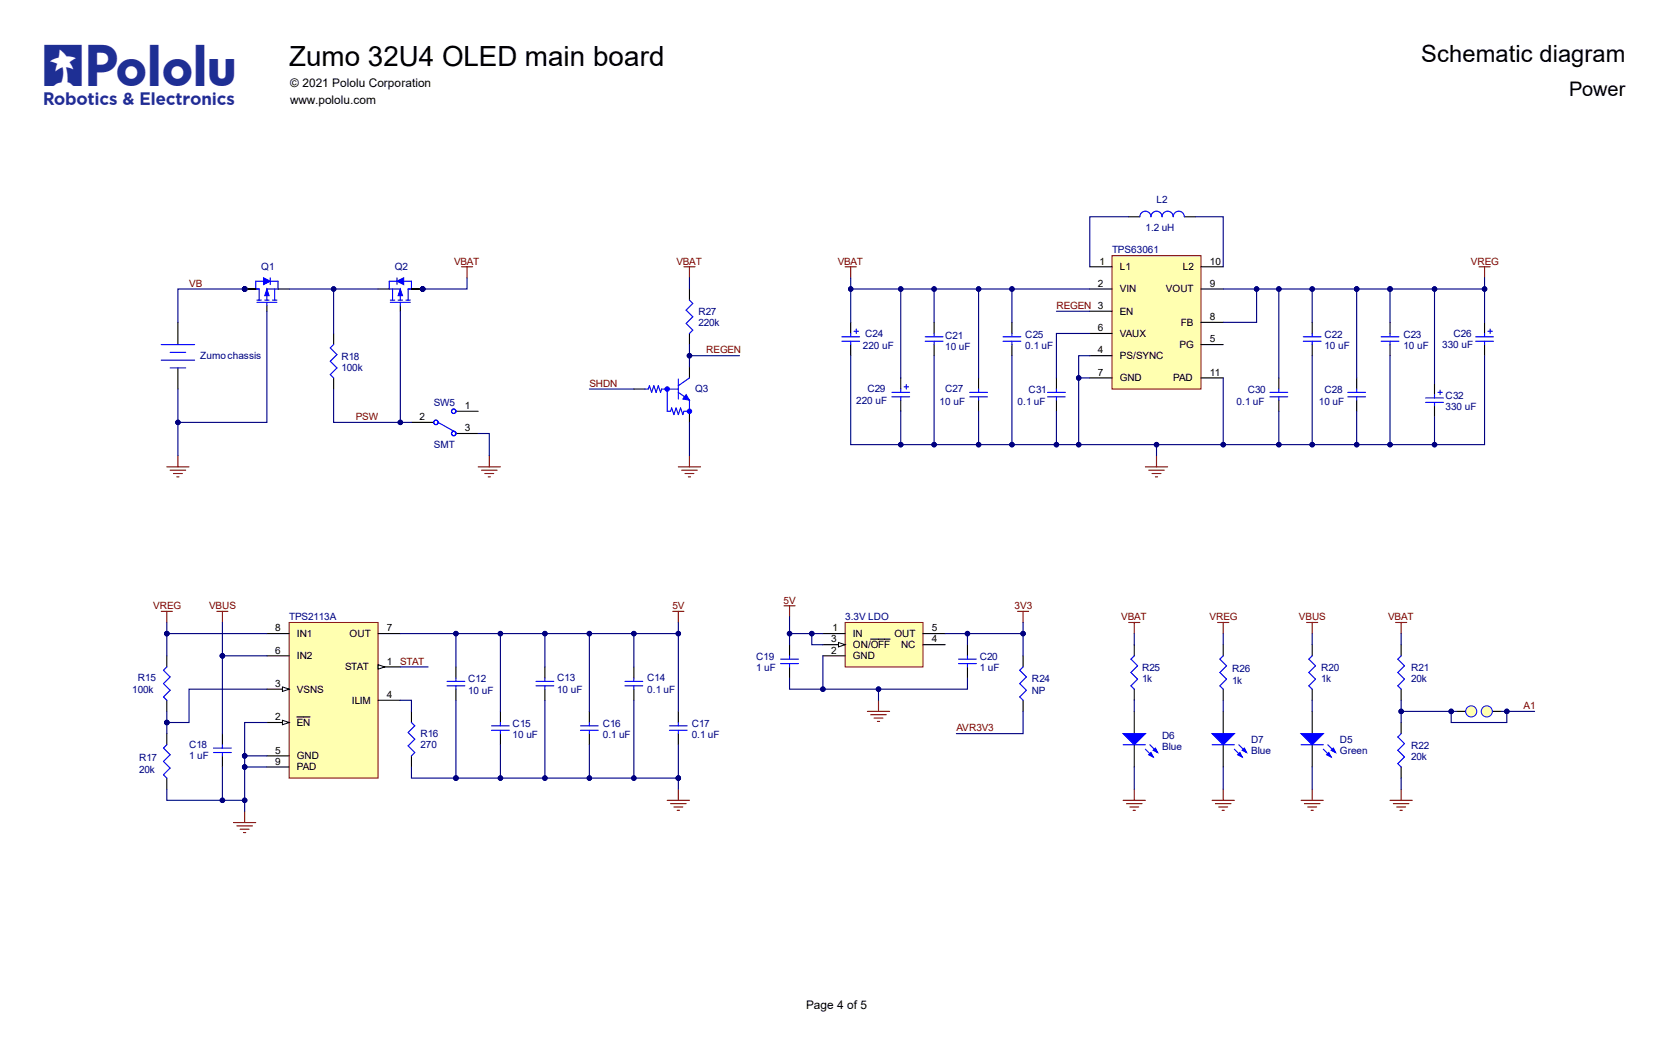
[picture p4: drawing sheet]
<svg xmlns="http://www.w3.org/2000/svg" width="381mm" height="241mm" viewBox="0 0 381 241" stroke-linecap="round" stroke-linejoin="round" font-family="sans-serif">
<defs><g id="words">
<text font-size="9.4" fill="#1e2f94" x="10.2" y="19.5">R</text>
<text font-size="6.3" x="66" y="15.1">Zumo 32U4 OLED main board</text>
<text font-size="5.4" x="324.4" y="14">Schematic diagram</text>
<text font-size="4.6" x="358.2" y="21.9">Power</text>
<text font-size="3.9" fill="#00f" x="156.6" y="95.8">PIQ302</text>
<g font-size="2.7">
<text x="66.3" y="23.8">www.pololu.com</text>
<text x="66.3" y="20">© 2021 Pololu Corporation</text>
<text x="184" y="230.3">Page 4 of 5</text>
</g>
<g font-size="2.3" fill="#000080">
<text x="264" y="46.4">L2</text>
<text x="261.5" y="52.8">1.2 uH</text>
<text x="253.9" y="57.9">TPS63061</text>
<text x="59.7" y="61.7">Q1</text>
<text x="90.1" y="61.7">Q2</text>
<text x="159.4" y="71.8">R27</text>
<text x="159.4" y="74.4">220k</text>
<text x="197.5" y="76.9">C24</text>
<text x="215.8" y="77.4">C21</text>
<text x="234.1" y="77.1">C25</text>
<text x="302.3" y="77.1">C22</text>
<text x="320.4" y="77.1">C23</text>
<text x="331.8" y="76.9">C26</text>
<text x="45.7" y="82">Zumo chassis</text>
<text x="77.9" y="82.2">R18</text>
<text x="197" y="79.7">220 uF</text>
<text x="215.8" y="79.9">10 uF</text>
<text x="234.1" y="79.7">0.1 uF</text>
<text x="302.3" y="79.7">10 uF</text>
<text x="320.4" y="79.7">10 uF</text>
<text x="329.2" y="79.4">330 uF</text>
<text x="77.9" y="84.8">100k</text>
<text x="158.7" y="89.6">Q3</text>
<text x="198" y="89.6">C29</text>
<text x="215.8" y="89.6">C27</text>
<text x="234.8" y="89.8">C31</text>
<text x="284.8" y="89.8">C30</text>
<text x="302.3" y="89.8">C28</text>
<text x="99" y="92.6">SW5</text>
<text x="195.5" y="92.1">220 uF</text>
<text x="214.5" y="92.4">10 uF</text>
<text x="232.3" y="92.4">0.1 uF</text>
<text x="282.3" y="92.4">0.1 uF</text>
<text x="301.1" y="92.4">10 uF</text>
<text x="330" y="93.6">330 uF</text>
<text x="330" y="91.1">C32</text>
<text x="99" y="102.3">SMT</text>
<text x="66" y="141.6">TPS2113A</text>
<text x="192.9" y="141.6">3.3V LDO</text>
<text x="31.5" y="155.6">R15</text>
<text x="106.9" y="155.8">C12</text>
<text x="127.2" y="155.6">C13</text>
<text x="147.7" y="155.6">C14</text>
<text x="172.6" y="153.3">1 uF</text>
<text x="172.6" y="150.7">C19</text>
<text x="223.6" y="153.3">1 uF</text>
<text x="223.6" y="150.7">C20</text>
<text x="235.6" y="155.8">R24</text>
<text x="260.7" y="155.8">1k</text>
<text x="260.7" y="153.3">R25</text>
<text x="281.3" y="153.5">R26</text>
<text x="301.6" y="155.8">1k</text>
<text x="301.6" y="153.3">R20</text>
<text x="322.1" y="155.8">20k</text>
<text x="322.1" y="153.3">R21</text>
<text x="30.2" y="158.1">100k</text>
<text x="106.9" y="158.3">10 uF</text>
<text x="127.2" y="158.1">10 uF</text>
<text x="147.7" y="158.1">0.1 uF</text>
<text x="235.6" y="158.3">NP</text>
<text x="281.3" y="156.1">1k</text>
<text x="117" y="166">C15</text>
<text x="137.6" y="166">C16</text>
<text x="157.9" y="166">C17</text>
<text x="31.7" y="173.8">R17</text>
<text x="43.2" y="173.3">1 uF</text>
<text x="43.2" y="170.8">C18</text>
<text x="96" y="170.8">270</text>
<text x="96" y="168.2">R16</text>
<text x="117" y="168.5">10 uF</text>
<text x="137.6" y="168.5">0.1 uF</text>
<text x="157.9" y="168.5">0.1 uF</text>
<text x="265.3" y="168.7">D6</text>
<text x="265.3" y="171.3">Blue</text>
<text x="285.6" y="169.5">D7</text>
<text x="285.6" y="172">Blue</text>
<text x="305.9" y="169.5">D5</text>
<text x="305.9" y="172">Green</text>
<text x="322.1" y="173.6">20k</text>
<text x="322.1" y="171">R22</text>
<text x="31.7" y="176.4">20k</text>
</g>
<g font-size="2.3" fill="#800000">
<text x="43.2" y="65.5">VB</text>
<text x="103.7" y="60.4">VBAT</text>
<text x="154.4" y="60.4">VBAT</text>
<text x="191.2" y="60.4">VBAT</text>
<text x="335.8" y="60.4">VREG</text>
<text x="241.2" y="70.5">REGEN 3</text>
<text x="161.2" y="80.7">REGEN</text>
<text x="134.5" y="88.3">SHDN</text>
<text x="81.2" y="95.9">PSW</text>
<text x="178.9" y="137.8">5V</text>
<text x="34.9" y="139.1">VREG</text>
<text x="47.7" y="139.1">VBUS</text>
<text x="153.5" y="139.1">5V</text>
<text x="231.6" y="139.1">3V3</text>
<text x="256" y="141.6">VBAT</text>
<text x="276.1" y="141.6">VREG</text>
<text x="296.5" y="141.6">VBUS</text>
<text x="316.9" y="141.6">VBAT</text>
<text x="91.4" y="151.7">STAT</text>
<text x="347.8" y="161.9">A1</text>
<text x="218.3" y="167">AVR3V3</text>
</g>
<g font-size="2.3">
<text x="250.6" y="65.5">2</text>
<text x="251" y="60.4">1</text>
<text x="255.6" y="61.7">L1</text>
<text x="270" y="61.7">L2</text>
<text x="276.2" y="65.5">9</text>
<text x="276.2" y="60.4">10</text>
<text x="255.6" y="66.7">VIN</text>
<text x="255.6" y="71.8">EN</text>
<text x="266.1" y="66.7">VOUT</text>
<text x="250.6" y="75.6">6</text>
<text x="255.6" y="76.9">VAUX</text>
<text x="269.6" y="74.4">FB</text>
<text x="276.2" y="73.1">8</text>
<text x="250.6" y="80.7">4</text>
<text x="255.6" y="82">PS/SYNC</text>
<text x="269.3" y="79.4">PG</text>
<text x="276.2" y="78.2">5</text>
<text x="250.6" y="85.8">7</text>
<text x="255.6" y="87">GND</text>
<text x="267.8" y="87">PAD</text>
<text x="276.2" y="85.8">11</text>
<text x="95.8" y="95.9">2</text>
<text x="106.1" y="93.4">1</text>
<text x="106.1" y="98.5">3</text>
<text x="62.8" y="149.2">6</text>
<text x="62.8" y="144.1">8</text>
<text x="67.8" y="145.4">IN1</text>
<text x="79.8" y="145.4">OUT</text>
<text x="88.3" y="144.1">7</text>
<text x="189.7" y="146.7">3</text>
<text x="189.7" y="149.2">2</text>
<text x="190.1" y="144.1">1</text>
<text x="194.7" y="145.4">IN</text>
<text x="194.7" y="147.9">ON/OFF</text>
<text x="204.2" y="145.4">OUT</text>
<text x="205.7" y="147.9">NC</text>
<text x="212.7" y="146.7">4</text>
<text x="212.7" y="144.1">5</text>
<text x="67.8" y="150.5">IN2</text>
<text x="78.8" y="153">STAT</text>
<text x="88.3" y="151.7">1</text>
<text x="194.7" y="150.5">GND</text>
<text x="62.8" y="156.8">3</text>
<text x="67.8" y="158.1">VSNS</text>
<text x="80.3" y="160.6">ILIM</text>
<text x="88.3" y="159.4">4</text>
<text x="62.8" y="164.4">2</text>
<text x="67.8" y="165.7">EN</text>
<text x="62.8" y="172">5</text>
<text x="67.8" y="173.3">GND</text>
<text x="62.8" y="174.6">9</text>
<text x="67.8" y="175.9">PAD</text>
</g>
<g font-size="1.1" fill="#000080">
<text x="55" y="66">PIQ101</text>
<text x="93.1" y="66">PIQ201</text>
</g>
<text font-size="1.1" fill="#00f" x="58.3" y="66">6</text>
</g></defs>
<path d="M253.9 58.4h20.3v30.4h-20.3z" fill-rule="evenodd" fill="#ffffb0"/>
<path d="M253.9 58.4h20.3v30.4h-20.3z" fill="none" stroke="#800000" stroke-width=".23"/>
<g fill="none" stroke="#000" stroke-width=".25">
<path d="M257.7 49.5h2.5M270.4 49.5h2.5M91.4 69.8v1.3M213.2 73.6v2.5M213.2 78.7v2.5M248.8 60.9h5.1M248.8 66h5.1M248.8 76.1h5.1M248.8 71.1h5.1M274.2 60.9h5M274.2 73.6h5M274.2 66h5"/>
<path d="M274.2 78.7h5M299.5 73.6v2.5M299.5 78.7v2.5M317.3 73.6v2.5M317.3 78.7v2.5M223.4 86.3v2.5M223.4 91.4v2.5M241.2 86.3v2.5M241.2 91.4v2.5M248.8 86.3h5.1M248.8 81.2h5.1M274.2 86.3h5"/>
</g>
<g fill="none" stroke="#00f" stroke-width=".25">
<path d="M260.2 49.5a1.27 1.27 0 0 1 1.3-1.3 1.27 1.27 0 0 1 1.2 1.3 1.27 1.27 0 0 1 1.3-1.3 1.27 1.27 0 0 1 1.3 1.3 1.27 1.27 0 0 1 1.2-1.3 1.27 1.27 0 0 1 1.3 1.3 1.27 1.27 0 0 1 1.3-1.3 1.27 1.27 0 0 1 1.3 1.3M88.8 66h2.6v2.5M89.1 69h4.6M89.1 68.5h1M89.6 66v2.5M90.9 68.5h1M91.4 69v.8M92.7 68.5h1M93.2 66v2.5M211.2 76.9h4.1M211.2 77.9h4.1M213.2 76.1v.8"/>
<path d="M213.2 77.9v.8M297.5 76.9h4.1M297.5 77.9h4.1M299.5 76.1v.8M299.5 77.9v.8M315.3 76.9h4M315.3 77.9h4M317.3 76.1v.8M317.3 77.9v.8M221.4 89.6h4M221.4 90.6h4M223.4 88.8v.8"/>
<path d="M223.4 90.6v.8M239.1 89.6h4.1M239.1 90.6h4.1M241.2 88.8v.8M241.2 90.6v.8"/>
</g>
<g fill="none" stroke="#800000" stroke-width=".25">
<path d="M105.3 60.9h2.6M106.6 60.9v2.5M192.9 60.9h2.6M194.2 60.9v2.5M337.6 60.9h2.6M338.9 60.9v2.5M38.1 106.6h5.1M38.8 107.3h3.6M39.6 108.1h2M40.4 108.9h.5M40.6 104v2.6M261.5 106.6h5"/>
<path d="M262.2 107.3h3.6M263 108.1h2M263.8 108.9h.5M264 104v2.6"/>
</g>
<path d="M91.4 66l.5 1.5h-1z" fill="#00f"/>
<path d="M91.4 66l.5 1.5h-1z" fill="none" stroke="#00f" stroke-width=".23"/>
<path d="M90.6 64.2l1.5-.8v1.6z" fill="#00f"/>
<path d="M58.6 69h4.6M58.6 68.5h1.1M59.1 66v2.5M60.4 68.5h1M60.9 69v.8M62.2 68.5h1M62.7 66v2.5M63.5 66h-2.6v2.5M90.6 64.2l1.5-.8v1.6zM90.6 63.4v1.6M90.6 64.2h-1.8v1.8M92.1 64.2h1.8v1.8" fill="none" stroke="#00f" stroke-width=".25"/>
<path d="M60.9 69.8v1.3M86.3 66h2.5M93.9 66h2.6" fill="none" stroke="#000" stroke-width=".25"/>
<path d="M60.9 66l.5 1.5h-1z" fill="#00f"/>
<path d="M60.9 66l.5 1.5h-1z" fill="none" stroke="#00f" stroke-width=".23"/>
<path d="M60.2 63.4l1.5 .8-1.5 .8z" fill="#00f"/>
<g fill="none" stroke="#00f" stroke-width=".25">
<path d="M36.8 78.7h7.6M60.2 63.4l1.5 .8-1.5 .8zM60.2 64.2h-1.8v1.8M61.7 63.4v1.6M61.7 64.2h1.8v1.8M76.2 78.7l-.8 .7 1.5 1.5-1.5 1.6 1.5 1.5-1.5 1.5 .8 .8M157.4 68.5l.8 .8-1.6 1.5 1.6 1.5-1.6 1.5 1.6 1.6-.8 .7M229 76.9h4M229 77.9h4M231 76.1v.8M231 77.9v.8M36.8 82.2h7.6"/>
<path d="M38.8 80.4h3.6M38.8 84h3.6M154.9 89.6l2.5 1.8M154.9 86.5v4.6M157.4 86.3l-2.5 1.8"/>
</g>
<path d="M40.6 73.6v5.1M55.8 66h2.6M63.5 66h2.5M76.2 76.1v2.6M157.4 66v2.5M157.4 76.1v2.6M231 73.6v2.5M231 78.7v2.5M40.6 84v4.8M76.2 86.3v2.5M144.7 88.8h2.5M157.4 83.7v2.6" fill="none" stroke="#000" stroke-width=".25"/>
<path d="M156.1 60.9h2.6M157.4 60.9v2.5M109.2 106.6h5M109.9 107.3h3.6M110.7 108.1h2M111.4 108.9h.5M111.7 104v2.6M154.9 106.6h5M155.6 107.3h3.6M156.4 108.1h2M157.1 108.9h.5M157.4 104v2.6" fill="none" stroke="#800000" stroke-width=".25"/>
<path d="M156.6 90.1l.8 1.3-1.5-.3z" fill="#00f"/>
<path d="M156.6 90.1l.8 1.3-1.5-.3z" fill="none" stroke="#00f" stroke-width=".23"/>
<path d="M147.2 88.8h.8l.3-.7 .5 1.5 .5-1.5 .5 1.5 .5-1.5 .5 1.5 .2-.8h3.9M152.3 88.8v5.1h.8l.2-.8 .5 1.6 .5-1.6 .6 1.6 .5-1.6M157.4 91.4v2.5" fill="none" stroke="#00f" stroke-width=".25"/>
<circle cx="152.3" cy="88.8" r=".51" fill="#00f"/>
<circle cx="152.3" cy="88.8" r=".51" fill="none" stroke="#00f" stroke-width=".23"/>
<path d="M93.9 96.4h5.1M104.1 99h5.1M104.1 93.9h5.1M291.9 86.3v2.5M291.9 91.4v2.5M309.7 86.3v2.5M309.7 91.4v2.5M258.9 162.4v5.1M258.9 170v5.1" fill="none" stroke="#000" stroke-width=".25"/>
<g fill="none" stroke="#00f" stroke-width=".25">
<path d="M100 96.4l4.1 2.3M289.9 89.6h4.1M289.9 90.6h4.1M291.9 88.8v.8M291.9 90.6v.8M307.7 89.6h4M307.7 90.6h4M309.7 88.8v.8M309.7 90.6v.8"/>
<circle cx="99.5" cy="96.4" r=".51"/>
<circle cx="103.6" cy="99" r=".51"/>
<circle cx="103.6" cy="93.9" r=".51"/>
</g>
<path d="M256.4 167.5h5.1l-2.6 2.5z" fill="#00f"/>
<path d="M256.4 167.5h5.1l-2.6 2.5zM261.5 171l1.7 1.8M262.5 170l1.8 1.8" fill="none" stroke="#00f" stroke-width=".25"/>
<path d="M262.2 172.3l.5-.5 .5 1z" fill="#00f"/>
<path d="M262.7 171.8l.5 1-1-.5z" fill="none" stroke="#00f" stroke-width=".25"/>
<path d="M263.2 171.3l.6-.5 .5 1z" fill="#00f"/>
<g fill="none" stroke="#00f" stroke-width=".25">
<path d="M192.2 76.9h4M192.2 77.9h4M194.2 76.1v.8M194.2 77.9v.8M195 75.6h1M195.5 75.1v1M336.9 76.9h4M336.9 77.9h4M338.9 76.1v.8M338.9 77.9v.8M339.7 75.6h1M340.2 75.1v1"/>
<path d="M203.6 89.6h4.1M203.6 90.6h4.1M205.6 88.8v.8M205.6 90.6v.8M206.4 88.3h1M206.9 87.8v1M325.4 90.8h4.1M325.4 91.9h4.1M327.5 90.1v.7M327.5 91.9v.7M328.2 89.6h1M328.7 89.1v1"/>
<path d="M258.9 149.7l-.7 .8 1.5 1.5-1.5 1.5 1.5 1.5-1.5 1.6 .7 .7M256.4 170h5.1M263.2 171.3l.6-.5 .5 1z"/>
</g>
<path d="M257.7 142.1h2.5M258.9 142.1v2.5M256.4 182.7h5.1M257.2 183.5h3.5M257.9 184.2h2M258.7 185h.5M258.9 180.2v2.5" fill="none" stroke="#800000" stroke-width=".25"/>
<path d="M194.2 73.6v2.5M194.2 78.7v2.5M338.9 73.6v2.5M338.9 78.7v2.5M205.6 86.3v2.5M205.6 91.4v2.5M327.5 87.5v2.6M327.5 92.6v2.6M258.9 147.2v2.5M258.9 157.3v2.6" fill="none" stroke="#000" stroke-width=".25"/>
<path d="M192.9 142.1h17.8v10.2h-17.8z" fill-rule="evenodd" fill="#ffffb0"/>
<path d="M192.9 142.1h17.8v10.2h-17.8z" fill="none" stroke="#800000" stroke-width=".23"/>
<path d="M187.9 144.6h5M187.9 147.2h5" fill="none" stroke="#000" stroke-width=".25"/>
<path d="M191.4 146.7l1.5 .5-1.5 .5z" fill="#f8fcff"/>
<path d="M191.4 146.7l1.5 .5-1.5 .5z" fill="none" stroke="#000" stroke-width=".23"/>
<g fill="none" stroke="#000" stroke-width=".25">
<path d="M144.7 152.3v2.5M144.7 157.3v2.6M180.2 147.2v2.5M180.2 152.3v2.5M187.9 149.7h5M198.7 145.9h4.5M210.7 144.6h5.1M210.7 147.2h5.1M220.9 147.2v2.5M220.9 152.3v2.5M233.5 149.7v2.6M233.5 159.9v2.5"/>
<path d="M154.9 162.4v2.5M154.9 167.5v2.5"/>
</g>
<g fill="none" stroke="#800000" stroke-width=".25">
<path d="M36.8 139.6h2.5M38.1 139.6v2.5M49.5 139.6h2.5M50.8 139.6v2.5M153.6 139.6h2.5M154.9 139.6v2.5M179 138.3h2.5M180.2 138.3v2.5M232.3 139.6h2.5M233.5 139.6v2.5M200.5 159.9v2.5M198 162.4h5.1"/>
<path d="M198.8 163.2h3.5M199.5 163.9h2.1M200.3 164.7h.5M53.3 187.8h5.1M54.1 188.5h3.5M54.8 189.3h2.1M55.6 190.1h.5M55.8 185.2v2.6M152.3 182.7h5.1M153.1 183.5h3.5M153.8 184.2h2.1M154.6 185h.5"/>
<path d="M154.9 180.2v2.5"/>
</g>
<g fill="none" stroke="#00f" stroke-width=".25">
<path d="M142.7 155.6h4M142.7 156.6h4M144.7 154.8v.8M144.7 156.6v.7M178.2 150.5h4.1M178.2 151.5h4.1M180.2 149.7v.8M180.2 151.5v.8M218.8 150.5h4.1M218.8 151.5h4.1M220.9 149.7v.8M220.9 151.5v.8"/>
<path d="M233.5 152.3l-.7 .7 1.5 1.5-1.5 1.6 1.5 1.5-1.5 1.5 .7 .8M152.8 165.7h4.1M152.8 166.7h4.1M154.9 164.9v.8M154.9 166.7v.8"/>
</g>
<path d="M66 142.1h20.3v35.5h-20.3z" fill-rule="evenodd" fill="#ffffb0"/>
<path d="M66 142.1h20.3v35.5h-20.3z" fill="none" stroke="#800000" stroke-width=".23"/>
<path d="M86.3 152.3h5.1" fill="none" stroke="#000" stroke-width=".25"/>
<path d="M86.3 151.7l1.5 .6-1.5 .5z" fill="#f8fcff"/>
<path d="M86.3 151.7l1.5 .6-1.5 .5z" fill="none" stroke="#000" stroke-width=".23"/>
<path d="M60.9 164.9h5.1" fill="none" stroke="#000" stroke-width=".25"/>
<path d="M64.5 164.4l1.5 .5-1.5 .5z" fill="#f8fcff"/>
<path d="M64.5 164.4l1.5 .5-1.5 .5z" fill="none" stroke="#000" stroke-width=".23"/>
<path d="M60.9 157.3h5.1M67.8 163.7h3" fill="none" stroke="#000" stroke-width=".25"/>
<path d="M64.5 156.8l1.5 .5-1.5 .5z" fill="#f8fcff"/>
<path d="M64.5 156.8l1.5 .5-1.5 .5z" fill="none" stroke="#000" stroke-width=".23"/>
<g fill="none" stroke="#000" stroke-width=".25">
<path d="M38.1 149.7v2.6M38.1 159.9v2.5M60.9 149.7h5.1M60.9 144.6h5.1M86.3 159.9h5.1M86.3 144.6h5.1M104.1 152.3v2.5M104.1 157.3v2.6M124.4 152.3v2.5M124.4 157.3v2.6M38.1 167.5v2.5M38.1 177.6v2.6"/>
<path d="M50.8 167.5v2.5M50.8 172.6v2.5M60.9 172.6h5.1M60.9 175.1h5.1M93.9 162.4v2.5M93.9 172.6v2.5M114.2 162.4v2.5M114.2 167.5v2.5M134.5 162.4v2.5M134.5 167.5v2.5M299.5 162.4v5.1M299.5 170v5.1"/>
</g>
<g fill="none" stroke="#00f" stroke-width=".25">
<path d="M38.1 152.3l-.8 .7 1.5 1.5-1.5 1.6 1.5 1.5-1.5 1.5 .8 .8M102 155.6h4.1M102 156.6h4.1M104.1 154.8v.8M104.1 156.6v.7M122.4 155.6h4M122.4 156.6h4M124.4 154.8v.8M124.4 156.6v.7M38.1 170l-.8 .8 1.5 1.5-1.5 1.5 1.5 1.5-1.5 1.6 .8 .7M48.7 170.8h4.1M48.7 171.8h4.1"/>
<path d="M50.8 170v.8M50.8 171.8v.8M93.9 164.9l.8 .8-1.5 1.5 1.5 1.5-1.5 1.6 1.5 1.5-.8 .8M112.2 165.7h4.1M112.2 166.7h4.1M114.2 164.9v.8M114.2 166.7v.8M132.5 165.7h4.1M132.5 166.7h4.1M134.5 164.9v.8M134.5 166.7v.8"/>
</g>
<path d="M297 167.5h5.1l-2.6 2.5z" fill="#00f"/>
<path d="M297 167.5h5.1l-2.6 2.5zM302.1 171l1.8 1.8M303.1 170l1.8 1.8" fill="none" stroke="#00f" stroke-width=".25"/>
<path d="M302.8 172.3l.6-.5 .5 1z" fill="#00f"/>
<path d="M302.8 172.3l.6-.5 .5 1z" fill="none" stroke="#00f" stroke-width=".25"/>
<path d="M303.9 171.3l.5-.5 .5 1z" fill="#00f"/>
<path d="M299.5 149.7l-.7 .8 1.5 1.5-1.5 1.5 1.5 1.5-1.5 1.6 .7 .7M297 170h5.1M303.9 171.3l.5-.5 .5 1z" fill="none" stroke="#00f" stroke-width=".25"/>
<path d="M298.3 142.1h2.5M299.5 142.1v2.5M297 182.7h5.1M297.8 183.5h3.5M298.5 184.2h2.1M299.3 185h.5M299.5 180.2v2.5" fill="none" stroke="#800000" stroke-width=".25"/>
<path d="M299.5 147.2v2.5M299.5 157.3v2.6M279.2 162.4v5.1M279.2 170v5.1" fill="none" stroke="#000" stroke-width=".25"/>
<path d="M276.7 167.5h5.1l-2.6 2.5z" fill="#00f"/>
<path d="M276.7 167.5h5.1l-2.6 2.5zM281.8 171l1.8 1.8M282.8 170l1.8 1.8" fill="none" stroke="#00f" stroke-width=".25"/>
<path d="M283 171.8l.6 1-1.1-.5z" fill="#00f"/>
<path d="M282.5 172.3l.5-.5 .6 1z" fill="none" stroke="#00f" stroke-width=".25"/>
<path d="M283.6 171.3l.5-.5 .5 1z" fill="#00f"/>
<path d="M279.2 149.7l-.7 .8 1.5 1.5-1.5 1.5 1.5 1.5-1.5 1.6 .7 .7M319.9 149.7l-.8 .8 1.5 1.5-1.5 1.5 1.5 1.5-1.5 1.6 .8 .7M276.7 170h5.1M283.6 171.3l.5-.5 .5 1zM319.9 167.5l-.8 .7 1.5 1.6-1.5 1.5 1.5 1.5-1.5 1.5 .8 .8" fill="none" stroke="#00f" stroke-width=".25"/>
<g fill="none" stroke="#800000" stroke-width=".25">
<path d="M278 142.1h2.5M279.2 142.1v2.5M318.6 142.1h2.5M319.9 142.1v2.5M276.7 182.7h5.1M277.5 183.5h3.5M278.2 184.2h2.1M279 185h.5M279.2 180.2v2.5M317.3 182.7h5.1M318.1 183.5h3.5M318.8 184.2h2.1"/>
<path d="M319.6 185h.5M319.9 180.2v2.5"/>
</g>
<path d="M279.2 147.2v2.5M279.2 157.3v2.6M319.9 147.2v2.5M319.9 157.3v2.6M319.9 164.9v2.6M319.9 175.1v2.5M332.5 162.4h2.6M340.2 162.4h2.5" fill="none" stroke="#000" stroke-width=".25"/>
<circle cx="335.8" cy="162.4" r="1.27" fill="#ffffb0"/>
<circle cx="335.8" cy="162.4" r="1.27" fill="none" stroke="#00f" stroke-width=".23"/>
<circle cx="339.4" cy="162.4" r="1.27" fill="#ffffb0"/>
<circle cx="339.4" cy="162.4" r="1.27" fill="none" stroke="#00f" stroke-width=".23"/>
<path d="M257.7 49.5h-8.9v11.4M272.9 49.5h6.3v11.4M248.8 81.2h-2.6v5.1" fill="none" stroke="#000080" stroke-width=".25"/>
<circle cx="246.2" cy="86.3" r=".51" fill="#000080"/>
<circle cx="246.2" cy="86.3" r=".51" fill="none" stroke="#000080" stroke-width=".23"/>
<path d="M241.2 71.1h7.6M248.8 76.1h-7.6v10.2M241.2 93.9v7.6" fill="none" stroke="#000080" stroke-width=".25"/>
<circle cx="241.2" cy="101.5" r=".51" fill="#000080"/>
<circle cx="241.2" cy="101.5" r=".51" fill="none" stroke="#000080" stroke-width=".23"/>
<path d="M299.5 66v7.6" fill="none" stroke="#000080" stroke-width=".25"/>
<circle cx="299.5" cy="66" r=".51" fill="#000080"/>
<circle cx="299.5" cy="66" r=".51" fill="none" stroke="#000080" stroke-width=".23"/>
<path d="M309.7 66v20.3" fill="none" stroke="#000080" stroke-width=".25"/>
<circle cx="309.7" cy="66" r=".51" fill="#000080"/>
<circle cx="309.7" cy="66" r=".51" fill="none" stroke="#000080" stroke-width=".23"/>
<path d="M264 101.5v2.5" fill="none" stroke="#000080" stroke-width=".25"/>
<circle cx="264" cy="101.5" r=".51" fill="#000080"/>
<circle cx="264" cy="101.5" r=".51" fill="none" stroke="#000080" stroke-width=".23"/>
<path d="M279.2 66h7.7" fill="none" stroke="#000080" stroke-width=".25"/>
<circle cx="286.9" cy="66" r=".51" fill="#000080"/>
<circle cx="286.9" cy="66" r=".51" fill="none" stroke="#000080" stroke-width=".23"/>
<path d="M86.3 66h-10.1v10.1M106.6 63.4v2.6h-10.1M109.2 99h2.5v5" fill="none" stroke="#000080" stroke-width=".25"/>
<circle cx="76.2" cy="66" r=".51" fill="#000080"/>
<circle cx="76.2" cy="66" r=".51" fill="none" stroke="#000080" stroke-width=".23"/>
<path d="M40.6 88.8v15.2" fill="none" stroke="#000080" stroke-width=".25"/>
<circle cx="40.6" cy="96.4" r=".51" fill="#000080"/>
<circle cx="40.6" cy="96.4" r=".51" fill="none" stroke="#000080" stroke-width=".23"/>
<path d="M55.8 66h-15.2v7.6M299.5 81.2v20.3" fill="none" stroke="#000080" stroke-width=".25"/>
<circle cx="299.5" cy="101.5" r=".51" fill="#000080"/>
<circle cx="299.5" cy="101.5" r=".51" fill="none" stroke="#000080" stroke-width=".23"/>
<path d="M157.4 63.4v2.6M134.5 88.8h10.2M157.4 96.4v7.6M157.4 81.2h11.4" fill="none" stroke="#000080" stroke-width=".25"/>
<circle cx="157.4" cy="81.2" r=".51" fill="#000080"/>
<circle cx="157.4" cy="81.2" r=".51" fill="none" stroke="#000080" stroke-width=".23"/>
<path d="M157.4 78.7v5" fill="none" stroke="#000080" stroke-width=".25"/>
<circle cx="157.4" cy="81.2" r=".51" fill="#000080"/>
<circle cx="157.4" cy="81.2" r=".51" fill="none" stroke="#000080" stroke-width=".23"/>
<path d="M338.9 63.4v2.6h-11.4" fill="none" stroke="#000080" stroke-width=".25"/>
<circle cx="338.9" cy="66" r=".51" fill="#000080"/>
<circle cx="338.9" cy="66" r=".51" fill="none" stroke="#000080" stroke-width=".23"/>
<circle cx="327.5" cy="66" r=".51" fill="#000080"/>
<circle cx="327.5" cy="66" r=".51" fill="none" stroke="#000080" stroke-width=".23"/>
<path d="M231 81.2v20.3M258.9 144.6v2.6M258.9 159.9v2.5M258.9 175.1v5.1" fill="none" stroke="#000080" stroke-width=".25"/>
<circle cx="231" cy="101.5" r=".51" fill="#000080"/>
<circle cx="231" cy="101.5" r=".51" fill="none" stroke="#000080" stroke-width=".23"/>
<path d="M231 66v7.6" fill="none" stroke="#000080" stroke-width=".25"/>
<circle cx="231" cy="66" r=".51" fill="#000080"/>
<circle cx="231" cy="66" r=".51" fill="none" stroke="#000080" stroke-width=".23"/>
<path d="M223.4 93.9v7.6" fill="none" stroke="#000080" stroke-width=".25"/>
<circle cx="223.4" cy="101.5" r=".51" fill="#000080"/>
<circle cx="223.4" cy="101.5" r=".51" fill="none" stroke="#000080" stroke-width=".23"/>
<path d="M223.4 66v20.3" fill="none" stroke="#000080" stroke-width=".25"/>
<circle cx="223.4" cy="66" r=".51" fill="#000080"/>
<circle cx="223.4" cy="66" r=".51" fill="none" stroke="#000080" stroke-width=".23"/>
<path d="M213.2 66v7.6" fill="none" stroke="#000080" stroke-width=".25"/>
<circle cx="213.2" cy="66" r=".51" fill="#000080"/>
<circle cx="213.2" cy="66" r=".51" fill="none" stroke="#000080" stroke-width=".23"/>
<path d="M194.2 66v7.6" fill="none" stroke="#000080" stroke-width=".25"/>
<circle cx="194.2" cy="66" r=".51" fill="#000080"/>
<circle cx="194.2" cy="66" r=".51" fill="none" stroke="#000080" stroke-width=".23"/>
<path d="M213.2 81.2v20.3h33v-15.2h2.6" fill="none" stroke="#000080" stroke-width=".25"/>
<circle cx="213.2" cy="101.5" r=".51" fill="#000080"/>
<circle cx="213.2" cy="101.5" r=".51" fill="none" stroke="#000080" stroke-width=".23"/>
<circle cx="223.4" cy="101.5" r=".51" fill="#000080"/>
<circle cx="223.4" cy="101.5" r=".51" fill="none" stroke="#000080" stroke-width=".23"/>
<circle cx="231" cy="101.5" r=".51" fill="#000080"/>
<circle cx="231" cy="101.5" r=".51" fill="none" stroke="#000080" stroke-width=".23"/>
<circle cx="241.2" cy="101.5" r=".51" fill="#000080"/>
<circle cx="241.2" cy="101.5" r=".51" fill="none" stroke="#000080" stroke-width=".23"/>
<circle cx="246.2" cy="101.5" r=".51" fill="#000080"/>
<circle cx="246.2" cy="101.5" r=".51" fill="none" stroke="#000080" stroke-width=".23"/>
<circle cx="246.2" cy="86.3" r=".51" fill="#000080"/>
<circle cx="246.2" cy="86.3" r=".51" fill="none" stroke="#000080" stroke-width=".23"/>
<path d="M194.2 81.2v20.3h19" fill="none" stroke="#000080" stroke-width=".25"/>
<circle cx="205.6" cy="101.5" r=".51" fill="#000080"/>
<circle cx="205.6" cy="101.5" r=".51" fill="none" stroke="#000080" stroke-width=".23"/>
<circle cx="213.2" cy="101.5" r=".51" fill="#000080"/>
<circle cx="213.2" cy="101.5" r=".51" fill="none" stroke="#000080" stroke-width=".23"/>
<path d="M205.6 93.9v7.6" fill="none" stroke="#000080" stroke-width=".25"/>
<circle cx="205.6" cy="101.5" r=".51" fill="#000080"/>
<circle cx="205.6" cy="101.5" r=".51" fill="none" stroke="#000080" stroke-width=".23"/>
<path d="M194.2 63.4v2.6h54.6" fill="none" stroke="#000080" stroke-width=".25"/>
<circle cx="194.2" cy="66" r=".51" fill="#000080"/>
<circle cx="194.2" cy="66" r=".51" fill="none" stroke="#000080" stroke-width=".23"/>
<circle cx="205.6" cy="66" r=".51" fill="#000080"/>
<circle cx="205.6" cy="66" r=".51" fill="none" stroke="#000080" stroke-width=".23"/>
<circle cx="213.2" cy="66" r=".51" fill="#000080"/>
<circle cx="213.2" cy="66" r=".51" fill="none" stroke="#000080" stroke-width=".23"/>
<circle cx="223.4" cy="66" r=".51" fill="#000080"/>
<circle cx="223.4" cy="66" r=".51" fill="none" stroke="#000080" stroke-width=".23"/>
<circle cx="231" cy="66" r=".51" fill="#000080"/>
<circle cx="231" cy="66" r=".51" fill="none" stroke="#000080" stroke-width=".23"/>
<path d="M205.6 66v20.3" fill="none" stroke="#000080" stroke-width=".25"/>
<circle cx="205.6" cy="66" r=".51" fill="#000080"/>
<circle cx="205.6" cy="66" r=".51" fill="none" stroke="#000080" stroke-width=".23"/>
<path d="M291.9 66v20.3" fill="none" stroke="#000080" stroke-width=".25"/>
<circle cx="291.9" cy="66" r=".51" fill="#000080"/>
<circle cx="291.9" cy="66" r=".51" fill="none" stroke="#000080" stroke-width=".23"/>
<path d="M291.9 93.9v7.6" fill="none" stroke="#000080" stroke-width=".25"/>
<circle cx="291.9" cy="101.5" r=".51" fill="#000080"/>
<circle cx="291.9" cy="101.5" r=".51" fill="none" stroke="#000080" stroke-width=".23"/>
<path d="M309.7 66h-22.8v7.6h-7.7" fill="none" stroke="#000080" stroke-width=".25"/>
<circle cx="286.9" cy="66" r=".51" fill="#000080"/>
<circle cx="286.9" cy="66" r=".51" fill="none" stroke="#000080" stroke-width=".23"/>
<circle cx="291.9" cy="66" r=".51" fill="#000080"/>
<circle cx="291.9" cy="66" r=".51" fill="none" stroke="#000080" stroke-width=".23"/>
<circle cx="299.5" cy="66" r=".51" fill="#000080"/>
<circle cx="299.5" cy="66" r=".51" fill="none" stroke="#000080" stroke-width=".23"/>
<circle cx="309.7" cy="66" r=".51" fill="#000080"/>
<circle cx="309.7" cy="66" r=".51" fill="none" stroke="#000080" stroke-width=".23"/>
<path d="M309.7 93.9v7.6" fill="none" stroke="#000080" stroke-width=".25"/>
<circle cx="309.7" cy="101.5" r=".51" fill="#000080"/>
<circle cx="309.7" cy="101.5" r=".51" fill="none" stroke="#000080" stroke-width=".23"/>
<path d="M309.7 66h7.6" fill="none" stroke="#000080" stroke-width=".25"/>
<circle cx="317.3" cy="66" r=".51" fill="#000080"/>
<circle cx="317.3" cy="66" r=".51" fill="none" stroke="#000080" stroke-width=".23"/>
<circle cx="309.7" cy="66" r=".51" fill="#000080"/>
<circle cx="309.7" cy="66" r=".51" fill="none" stroke="#000080" stroke-width=".23"/>
<path d="M317.3 66v7.6" fill="none" stroke="#000080" stroke-width=".25"/>
<circle cx="317.3" cy="66" r=".51" fill="#000080"/>
<circle cx="317.3" cy="66" r=".51" fill="none" stroke="#000080" stroke-width=".23"/>
<path d="M338.9 66v7.6" fill="none" stroke="#000080" stroke-width=".25"/>
<circle cx="338.9" cy="66" r=".51" fill="#000080"/>
<circle cx="338.9" cy="66" r=".51" fill="none" stroke="#000080" stroke-width=".23"/>
<path d="M279.2 86.3v15.2h48.3v-6.3" fill="none" stroke="#000080" stroke-width=".25"/>
<circle cx="279.2" cy="101.5" r=".51" fill="#000080"/>
<circle cx="279.2" cy="101.5" r=".51" fill="none" stroke="#000080" stroke-width=".23"/>
<circle cx="291.9" cy="101.5" r=".51" fill="#000080"/>
<circle cx="291.9" cy="101.5" r=".51" fill="none" stroke="#000080" stroke-width=".23"/>
<circle cx="299.5" cy="101.5" r=".51" fill="#000080"/>
<circle cx="299.5" cy="101.5" r=".51" fill="none" stroke="#000080" stroke-width=".23"/>
<circle cx="309.7" cy="101.5" r=".51" fill="#000080"/>
<circle cx="309.7" cy="101.5" r=".51" fill="none" stroke="#000080" stroke-width=".23"/>
<circle cx="317.3" cy="101.5" r=".51" fill="#000080"/>
<circle cx="317.3" cy="101.5" r=".51" fill="none" stroke="#000080" stroke-width=".23"/>
<circle cx="327.5" cy="101.5" r=".51" fill="#000080"/>
<circle cx="327.5" cy="101.5" r=".51" fill="none" stroke="#000080" stroke-width=".23"/>
<path d="M317.3 81.2v20.3" fill="none" stroke="#000080" stroke-width=".25"/>
<circle cx="317.3" cy="101.5" r=".51" fill="#000080"/>
<circle cx="317.3" cy="101.5" r=".51" fill="none" stroke="#000080" stroke-width=".23"/>
<path d="M317.3 66h10.2v21.5" fill="none" stroke="#000080" stroke-width=".25"/>
<circle cx="317.3" cy="66" r=".51" fill="#000080"/>
<circle cx="317.3" cy="66" r=".51" fill="none" stroke="#000080" stroke-width=".23"/>
<circle cx="327.5" cy="66" r=".51" fill="#000080"/>
<circle cx="327.5" cy="66" r=".51" fill="none" stroke="#000080" stroke-width=".23"/>
<path d="M338.9 81.2v20.3h-11.4" fill="none" stroke="#000080" stroke-width=".25"/>
<circle cx="327.5" cy="101.5" r=".51" fill="#000080"/>
<circle cx="327.5" cy="101.5" r=".51" fill="none" stroke="#000080" stroke-width=".23"/>
<path d="M66 66h10.2" fill="none" stroke="#000080" stroke-width=".25"/>
<circle cx="76.2" cy="66" r=".51" fill="#000080"/>
<circle cx="76.2" cy="66" r=".51" fill="none" stroke="#000080" stroke-width=".23"/>
<path d="M60.9 71.1v25.3h-20.3" fill="none" stroke="#000080" stroke-width=".25"/>
<circle cx="40.6" cy="96.4" r=".51" fill="#000080"/>
<circle cx="40.6" cy="96.4" r=".51" fill="none" stroke="#000080" stroke-width=".23"/>
<path d="M91.4 71.1v25.3" fill="none" stroke="#000080" stroke-width=".25"/>
<circle cx="91.4" cy="96.4" r=".51" fill="#000080"/>
<circle cx="91.4" cy="96.4" r=".51" fill="none" stroke="#000080" stroke-width=".23"/>
<path d="M76.2 88.8v7.6h17.7" fill="none" stroke="#000080" stroke-width=".25"/>
<circle cx="91.4" cy="96.4" r=".51" fill="#000080"/>
<circle cx="91.4" cy="96.4" r=".51" fill="none" stroke="#000080" stroke-width=".23"/>
<path d="M180.2 140.8v3.8h7.7" fill="none" stroke="#000080" stroke-width=".25"/>
<circle cx="180.2" cy="144.6" r=".51" fill="#000080"/>
<circle cx="180.2" cy="144.6" r=".51" fill="none" stroke="#000080" stroke-width=".23"/>
<circle cx="185.3" cy="144.6" r=".51" fill="#000080"/>
<circle cx="185.3" cy="144.6" r=".51" fill="none" stroke="#000080" stroke-width=".23"/>
<path d="M185.3 144.6v2.6h2.6" fill="none" stroke="#000080" stroke-width=".25"/>
<circle cx="185.3" cy="144.6" r=".51" fill="#000080"/>
<circle cx="185.3" cy="144.6" r=".51" fill="none" stroke="#000080" stroke-width=".23"/>
<path d="M180.2 144.6v2.6" fill="none" stroke="#000080" stroke-width=".25"/>
<circle cx="180.2" cy="144.6" r=".51" fill="#000080"/>
<circle cx="180.2" cy="144.6" r=".51" fill="none" stroke="#000080" stroke-width=".23"/>
<path d="M200.5 157.3v2.6" fill="none" stroke="#000080" stroke-width=".25"/>
<circle cx="200.5" cy="157.3" r=".51" fill="#000080"/>
<circle cx="200.5" cy="157.3" r=".51" fill="none" stroke="#000080" stroke-width=".23"/>
<path d="M187.9 149.7v7.6" fill="none" stroke="#000080" stroke-width=".25"/>
<circle cx="187.9" cy="157.3" r=".51" fill="#000080"/>
<circle cx="187.9" cy="157.3" r=".51" fill="none" stroke="#000080" stroke-width=".23"/>
<path d="M215.8 144.6h17.7M233.5 162.4v5.1h-15.2" fill="none" stroke="#000080" stroke-width=".25"/>
<circle cx="220.9" cy="144.6" r=".51" fill="#000080"/>
<circle cx="220.9" cy="144.6" r=".51" fill="none" stroke="#000080" stroke-width=".23"/>
<circle cx="233.5" cy="144.6" r=".51" fill="#000080"/>
<circle cx="233.5" cy="144.6" r=".51" fill="none" stroke="#000080" stroke-width=".23"/>
<path d="M180.2 154.8v2.5h40.7v-2.5" fill="none" stroke="#000080" stroke-width=".25"/>
<circle cx="187.9" cy="157.3" r=".51" fill="#000080"/>
<circle cx="187.9" cy="157.3" r=".51" fill="none" stroke="#000080" stroke-width=".23"/>
<circle cx="200.5" cy="157.3" r=".51" fill="#000080"/>
<circle cx="200.5" cy="157.3" r=".51" fill="none" stroke="#000080" stroke-width=".23"/>
<path d="M233.5 142.1v7.6" fill="none" stroke="#000080" stroke-width=".25"/>
<circle cx="233.5" cy="144.6" r=".51" fill="#000080"/>
<circle cx="233.5" cy="144.6" r=".51" fill="none" stroke="#000080" stroke-width=".23"/>
<path d="M220.9 144.6v2.6" fill="none" stroke="#000080" stroke-width=".25"/>
<circle cx="220.9" cy="144.6" r=".51" fill="#000080"/>
<circle cx="220.9" cy="144.6" r=".51" fill="none" stroke="#000080" stroke-width=".23"/>
<path d="M246.2 101.5h33" fill="none" stroke="#000080" stroke-width=".25"/>
<circle cx="279.2" cy="101.5" r=".51" fill="#000080"/>
<circle cx="279.2" cy="101.5" r=".51" fill="none" stroke="#000080" stroke-width=".23"/>
<circle cx="264" cy="101.5" r=".51" fill="#000080"/>
<circle cx="264" cy="101.5" r=".51" fill="none" stroke="#000080" stroke-width=".23"/>
<circle cx="246.2" cy="101.5" r=".51" fill="#000080"/>
<circle cx="246.2" cy="101.5" r=".51" fill="none" stroke="#000080" stroke-width=".23"/>
<path d="M144.7 159.9v17.7" fill="none" stroke="#000080" stroke-width=".25"/>
<circle cx="144.7" cy="177.6" r=".51" fill="#000080"/>
<circle cx="144.7" cy="177.6" r=".51" fill="none" stroke="#000080" stroke-width=".23"/>
<path d="M144.7 144.6v7.7" fill="none" stroke="#000080" stroke-width=".25"/>
<circle cx="144.7" cy="144.6" r=".51" fill="#000080"/>
<circle cx="144.7" cy="144.6" r=".51" fill="none" stroke="#000080" stroke-width=".23"/>
<path d="M154.9 142.1v20.3" fill="none" stroke="#000080" stroke-width=".25"/>
<circle cx="154.9" cy="144.6" r=".51" fill="#000080"/>
<circle cx="154.9" cy="144.6" r=".51" fill="none" stroke="#000080" stroke-width=".23"/>
<path d="M50.8 142.1v7.6" fill="none" stroke="#000080" stroke-width=".25"/>
<circle cx="50.8" cy="149.7" r=".51" fill="#000080"/>
<circle cx="50.8" cy="149.7" r=".51" fill="none" stroke="#000080" stroke-width=".23"/>
<path d="M38.1 144.6v5.1" fill="none" stroke="#000080" stroke-width=".25"/>
<circle cx="38.1" cy="144.6" r=".51" fill="#000080"/>
<circle cx="38.1" cy="144.6" r=".51" fill="none" stroke="#000080" stroke-width=".23"/>
<path d="M50.8 175.1v7.6" fill="none" stroke="#000080" stroke-width=".25"/>
<circle cx="50.8" cy="182.7" r=".51" fill="#000080"/>
<circle cx="50.8" cy="182.7" r=".51" fill="none" stroke="#000080" stroke-width=".23"/>
<path d="M38.1 162.4v2.5" fill="none" stroke="#000080" stroke-width=".25"/>
<circle cx="38.1" cy="164.9" r=".51" fill="#000080"/>
<circle cx="38.1" cy="164.9" r=".51" fill="none" stroke="#000080" stroke-width=".23"/>
<path d="M104.1 144.6v7.7" fill="none" stroke="#000080" stroke-width=".25"/>
<circle cx="104.1" cy="144.6" r=".51" fill="#000080"/>
<circle cx="104.1" cy="144.6" r=".51" fill="none" stroke="#000080" stroke-width=".23"/>
<path d="M91.4 159.9h2.5v2.5M154.9 170v7.6" fill="none" stroke="#000080" stroke-width=".25"/>
<circle cx="154.9" cy="177.6" r=".51" fill="#000080"/>
<circle cx="154.9" cy="177.6" r=".51" fill="none" stroke="#000080" stroke-width=".23"/>
<path d="M50.8 149.7h10.1M91.4 152.3h6.3" fill="none" stroke="#000080" stroke-width=".25"/>
<circle cx="50.8" cy="149.7" r=".51" fill="#000080"/>
<circle cx="50.8" cy="149.7" r=".51" fill="none" stroke="#000080" stroke-width=".23"/>
<path d="M55.8 175.1h5.1" fill="none" stroke="#000080" stroke-width=".25"/>
<circle cx="55.8" cy="175.1" r=".51" fill="#000080"/>
<circle cx="55.8" cy="175.1" r=".51" fill="none" stroke="#000080" stroke-width=".23"/>
<path d="M38.1 164.9v2.6" fill="none" stroke="#000080" stroke-width=".25"/>
<circle cx="38.1" cy="164.9" r=".51" fill="#000080"/>
<circle cx="38.1" cy="164.9" r=".51" fill="none" stroke="#000080" stroke-width=".23"/>
<path d="M93.9 175.1v2.5h10.2" fill="none" stroke="#000080" stroke-width=".25"/>
<circle cx="104.1" cy="177.6" r=".51" fill="#000080"/>
<circle cx="104.1" cy="177.6" r=".51" fill="none" stroke="#000080" stroke-width=".23"/>
<path d="M154.9 177.6v2.6" fill="none" stroke="#000080" stroke-width=".25"/>
<circle cx="154.9" cy="177.6" r=".51" fill="#000080"/>
<circle cx="154.9" cy="177.6" r=".51" fill="none" stroke="#000080" stroke-width=".23"/>
<path d="M60.9 164.9h-5.1v7.7" fill="none" stroke="#000080" stroke-width=".25"/>
<circle cx="55.8" cy="172.6" r=".51" fill="#000080"/>
<circle cx="55.8" cy="172.6" r=".51" fill="none" stroke="#000080" stroke-width=".23"/>
<path d="M60.9 157.3h-17.7v7.6h-5.1" fill="none" stroke="#000080" stroke-width=".25"/>
<circle cx="38.1" cy="164.9" r=".51" fill="#000080"/>
<circle cx="38.1" cy="164.9" r=".51" fill="none" stroke="#000080" stroke-width=".23"/>
<path d="M50.8 149.7v17.8" fill="none" stroke="#000080" stroke-width=".25"/>
<circle cx="50.8" cy="149.7" r=".51" fill="#000080"/>
<circle cx="50.8" cy="149.7" r=".51" fill="none" stroke="#000080" stroke-width=".23"/>
<path d="M55.8 172.6v2.5" fill="none" stroke="#000080" stroke-width=".25"/>
<circle cx="55.8" cy="175.1" r=".51" fill="#000080"/>
<circle cx="55.8" cy="175.1" r=".51" fill="none" stroke="#000080" stroke-width=".23"/>
<circle cx="55.8" cy="172.6" r=".51" fill="#000080"/>
<circle cx="55.8" cy="172.6" r=".51" fill="none" stroke="#000080" stroke-width=".23"/>
<path d="M55.8 172.6h5.1" fill="none" stroke="#000080" stroke-width=".25"/>
<circle cx="55.8" cy="172.6" r=".51" fill="#000080"/>
<circle cx="55.8" cy="172.6" r=".51" fill="none" stroke="#000080" stroke-width=".23"/>
<path d="M104.1 159.9v17.7" fill="none" stroke="#000080" stroke-width=".25"/>
<circle cx="104.1" cy="177.6" r=".51" fill="#000080"/>
<circle cx="104.1" cy="177.6" r=".51" fill="none" stroke="#000080" stroke-width=".23"/>
<path d="M134.5 144.6v17.8" fill="none" stroke="#000080" stroke-width=".25"/>
<circle cx="134.5" cy="144.6" r=".51" fill="#000080"/>
<circle cx="134.5" cy="144.6" r=".51" fill="none" stroke="#000080" stroke-width=".23"/>
<path d="M134.5 170v7.6" fill="none" stroke="#000080" stroke-width=".25"/>
<circle cx="134.5" cy="177.6" r=".51" fill="#000080"/>
<circle cx="134.5" cy="177.6" r=".51" fill="none" stroke="#000080" stroke-width=".23"/>
<path d="M38.1 180.2v2.5h17.7" fill="none" stroke="#000080" stroke-width=".25"/>
<circle cx="50.8" cy="182.7" r=".51" fill="#000080"/>
<circle cx="50.8" cy="182.7" r=".51" fill="none" stroke="#000080" stroke-width=".23"/>
<circle cx="55.8" cy="182.7" r=".51" fill="#000080"/>
<circle cx="55.8" cy="182.7" r=".51" fill="none" stroke="#000080" stroke-width=".23"/>
<path d="M114.2 144.6v17.8" fill="none" stroke="#000080" stroke-width=".25"/>
<circle cx="114.2" cy="144.6" r=".51" fill="#000080"/>
<circle cx="114.2" cy="144.6" r=".51" fill="none" stroke="#000080" stroke-width=".23"/>
<path d="M114.2 170v7.6" fill="none" stroke="#000080" stroke-width=".25"/>
<circle cx="114.2" cy="177.6" r=".51" fill="#000080"/>
<circle cx="114.2" cy="177.6" r=".51" fill="none" stroke="#000080" stroke-width=".23"/>
<path d="M91.4 144.6h63.5" fill="none" stroke="#000080" stroke-width=".25"/>
<circle cx="104.1" cy="144.6" r=".51" fill="#000080"/>
<circle cx="104.1" cy="144.6" r=".51" fill="none" stroke="#000080" stroke-width=".23"/>
<circle cx="114.2" cy="144.6" r=".51" fill="#000080"/>
<circle cx="114.2" cy="144.6" r=".51" fill="none" stroke="#000080" stroke-width=".23"/>
<circle cx="124.4" cy="144.6" r=".51" fill="#000080"/>
<circle cx="124.4" cy="144.6" r=".51" fill="none" stroke="#000080" stroke-width=".23"/>
<circle cx="134.5" cy="144.6" r=".51" fill="#000080"/>
<circle cx="134.5" cy="144.6" r=".51" fill="none" stroke="#000080" stroke-width=".23"/>
<circle cx="144.7" cy="144.6" r=".51" fill="#000080"/>
<circle cx="144.7" cy="144.6" r=".51" fill="none" stroke="#000080" stroke-width=".23"/>
<circle cx="154.9" cy="144.6" r=".51" fill="#000080"/>
<circle cx="154.9" cy="144.6" r=".51" fill="none" stroke="#000080" stroke-width=".23"/>
<path d="M124.4 144.6v7.7" fill="none" stroke="#000080" stroke-width=".25"/>
<circle cx="124.4" cy="144.6" r=".51" fill="#000080"/>
<circle cx="124.4" cy="144.6" r=".51" fill="none" stroke="#000080" stroke-width=".23"/>
<path d="M104.1 177.6h50.8" fill="none" stroke="#000080" stroke-width=".25"/>
<circle cx="154.9" cy="177.6" r=".51" fill="#000080"/>
<circle cx="154.9" cy="177.6" r=".51" fill="none" stroke="#000080" stroke-width=".23"/>
<circle cx="144.7" cy="177.6" r=".51" fill="#000080"/>
<circle cx="144.7" cy="177.6" r=".51" fill="none" stroke="#000080" stroke-width=".23"/>
<circle cx="134.5" cy="177.6" r=".51" fill="#000080"/>
<circle cx="134.5" cy="177.6" r=".51" fill="none" stroke="#000080" stroke-width=".23"/>
<circle cx="124.4" cy="177.6" r=".51" fill="#000080"/>
<circle cx="124.4" cy="177.6" r=".51" fill="none" stroke="#000080" stroke-width=".23"/>
<circle cx="114.2" cy="177.6" r=".51" fill="#000080"/>
<circle cx="114.2" cy="177.6" r=".51" fill="none" stroke="#000080" stroke-width=".23"/>
<circle cx="104.1" cy="177.6" r=".51" fill="#000080"/>
<circle cx="104.1" cy="177.6" r=".51" fill="none" stroke="#000080" stroke-width=".23"/>
<path d="M124.4 159.9v17.7" fill="none" stroke="#000080" stroke-width=".25"/>
<circle cx="124.4" cy="177.6" r=".51" fill="#000080"/>
<circle cx="124.4" cy="177.6" r=".51" fill="none" stroke="#000080" stroke-width=".23"/>
<path d="M38.1 144.6h22.8" fill="none" stroke="#000080" stroke-width=".25"/>
<circle cx="38.1" cy="144.6" r=".51" fill="#000080"/>
<circle cx="38.1" cy="144.6" r=".51" fill="none" stroke="#000080" stroke-width=".23"/>
<path d="M38.1 142.1v2.5" fill="none" stroke="#000080" stroke-width=".25"/>
<circle cx="38.1" cy="144.6" r=".51" fill="#000080"/>
<circle cx="38.1" cy="144.6" r=".51" fill="none" stroke="#000080" stroke-width=".23"/>
<path d="M55.8 175.1v10.1" fill="none" stroke="#000080" stroke-width=".25"/>
<circle cx="55.8" cy="182.7" r=".51" fill="#000080"/>
<circle cx="55.8" cy="182.7" r=".51" fill="none" stroke="#000080" stroke-width=".23"/>
<circle cx="55.8" cy="175.1" r=".51" fill="#000080"/>
<circle cx="55.8" cy="175.1" r=".51" fill="none" stroke="#000080" stroke-width=".23"/>
<path d="M279.2 144.6v2.6M279.2 159.9v2.5M299.5 144.6v2.6M299.5 159.9v2.5M319.9 159.9v2.5M279.2 175.1v5.1M299.5 175.1v5.1M319.9 177.6v2.6" fill="none" stroke="#000080" stroke-width=".25"/>
<circle cx="319.9" cy="162.4" r=".51" fill="#000080"/>
<circle cx="319.9" cy="162.4" r=".51" fill="none" stroke="#000080" stroke-width=".23"/>
<path d="M319.9 144.6v2.6M331.3 162.4v2.5h12.7v-2.5" fill="none" stroke="#000080" stroke-width=".25"/>
<circle cx="331.3" cy="162.4" r=".51" fill="#000080"/>
<circle cx="331.3" cy="162.4" r=".51" fill="none" stroke="#000080" stroke-width=".23"/>
<circle cx="344" cy="162.4" r=".51" fill="#000080"/>
<circle cx="344" cy="162.4" r=".51" fill="none" stroke="#000080" stroke-width=".23"/>
<path d="M332.5 162.4h-12.6v2.5" fill="none" stroke="#000080" stroke-width=".25"/>
<circle cx="331.3" cy="162.4" r=".51" fill="#000080"/>
<circle cx="331.3" cy="162.4" r=".51" fill="none" stroke="#000080" stroke-width=".23"/>
<circle cx="319.9" cy="162.4" r=".51" fill="#000080"/>
<circle cx="319.9" cy="162.4" r=".51" fill="none" stroke="#000080" stroke-width=".23"/>
<path d="M342.7 162.4h7.6" fill="none" stroke="#000080" stroke-width=".25"/>
<circle cx="344" cy="162.4" r=".51" fill="#000080"/>
<circle cx="344" cy="162.4" r=".51" fill="none" stroke="#000080" stroke-width=".23"/>
<use href="#words"/>
</svg>
